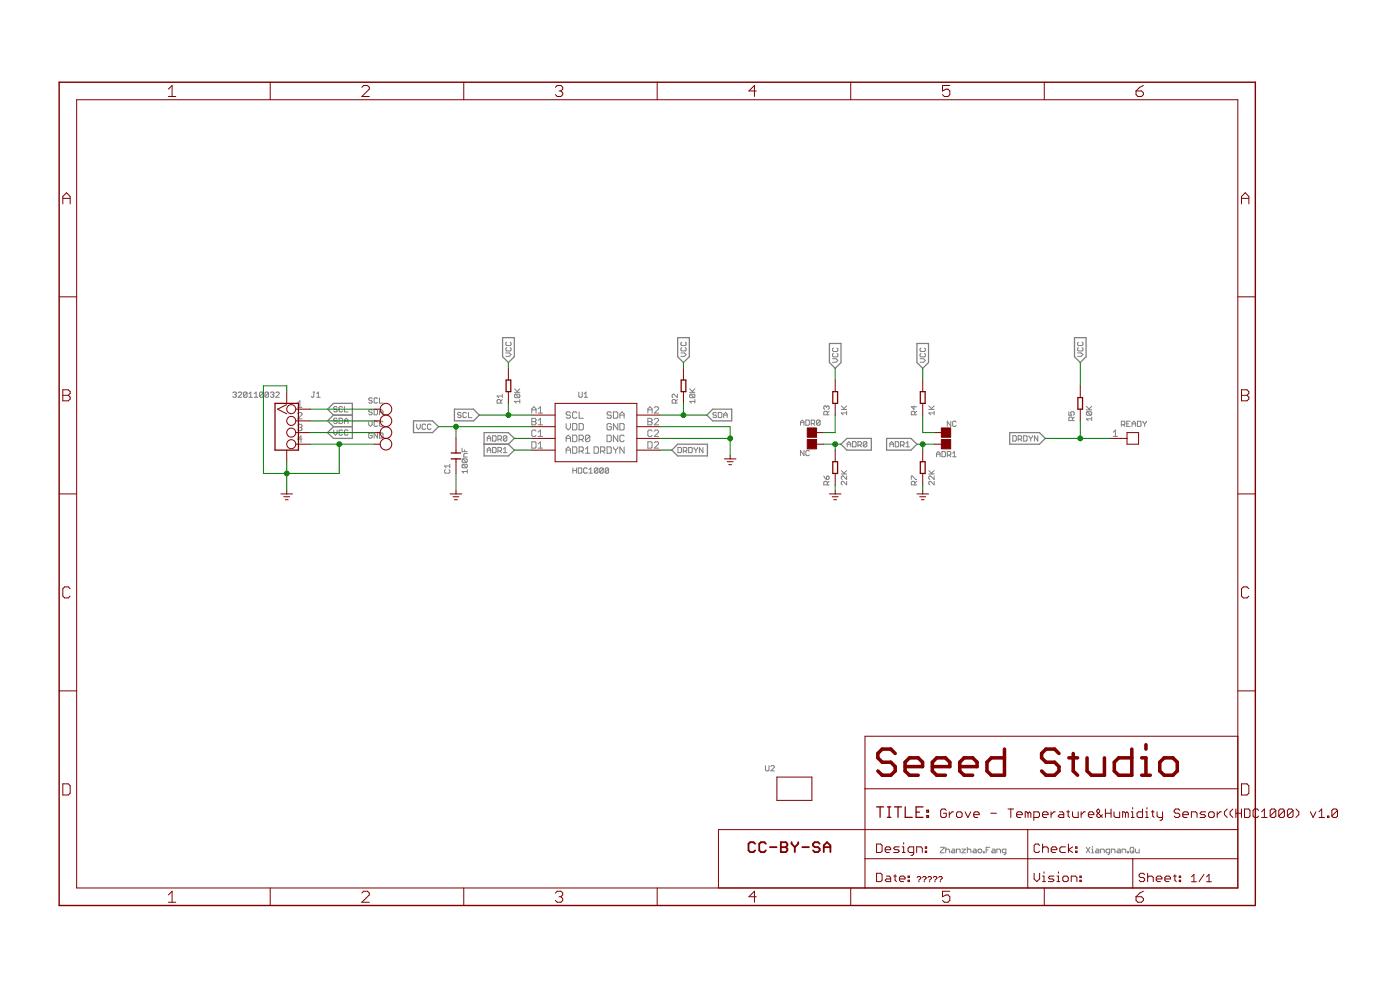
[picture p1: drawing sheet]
<svg xmlns="http://www.w3.org/2000/svg" width="210mm" height="148mm" viewBox="0 0 210 148" stroke-linecap="round" stroke-linejoin="round" font-family="sans-serif">
<g fill="none" stroke="#808080" stroke-width=".15">
<path d="M34.9 58.9l.1-.2h.3l.1 .2-.1 .2M35.2 59.1h.1M35.3 59.1l.1 .1-.1 .3h-.3l-.1-.1M35.7 58.9l.1-.2h.3l.1 .2v.1l-.5 .5h.5M37 58.9l-.1-.2h-.3l-.1 .2v.5M37 58.9v.5l-.1 .1h-.3l-.1-.1M37 58.9l-.5 .5M37.3 59.5h.5M37.3 59l.3-.3v.8M38.1 59.5h.6M38.1 59l.3-.3v.8M39.5 58.9l-.2-.2h-.2l-.2 .2v.5"/>
<path d="M39.5 58.9v.5l-.2 .1h-.2l-.2-.1M39.5 58.9l-.6 .5M40.3 58.9l-.2-.2h-.2l-.2 .2v.5M40.3 58.9v.5l-.2 .1h-.2l-.2-.1M40.3 58.9l-.6 .5M40.6 58.9l.1-.2h.2l.2 .2-.2 .2M40.8 59.1h.1M40.9 59.1l.2 .1-.2 .3h-.2l-.1-.1M41.4 58.9l.1-.2h.2l.2 .2v.1l-.5 .5h.5M46.9 58.7h.3M47.1 58.7v.7l-.2 .1-.2-.1M47.5 59.5h.5"/>
<path d="M47.5 59l.2-.3v.8M55.8 59.7l-.1-.1h-.3l-.1 .1 .1 .3h.3l.1 .3-.1 .1h-.3l-.1-.1M56.6 59.7l-.1-.1h-.3l-.1 .1v.6l.1 .1h.3l.1-.1M56.9 59.6v.8h.5M75.3 59.9l-.2 .2M75.3 59.3h-.8l.3 .3M75.3 59.1v.5M75.8 52.9h.6l.2 .2-.2 .3h-.6M76 52.1l-.2 .1v.3l.2 .1h.5l.1-.1v-.3l-.1-.1M76 51.3l-.2 .1v.2l.2 .2h.5l.1-.2v-.2l-.1-.1M77.2 58.8h.7M77.2 58.3l.5 .5"/>
<path d="M77.3 59.1h.5l.1 .1v.3l-.1 .1M77.3 59.1l-.1 .1v.3l.1 .1h.5M77.3 59.1l.5 .5M77.9 59.9v.5M77.9 58.3l-.4 .4M86.8 58.7v.7l.1 .1h.3l.1-.1v-.7M87.6 59.5h.5M87.6 59l.2-.3v.8M101.6 59.1v.5l-.6-.5-.2 .1v.3l.1 .1M101.6 59.9l-.3 .2M102.1 52.9h.5l.3 .2-.3 .3h-.5M102.2 52.1l-.1 .1v.3l.1 .1h.5l.2-.1v-.3l-.2-.1"/>
<path d="M102.2 51.3l-.1 .1v.2l.1 .2h.5l.2-.2v-.2l-.2-.1M103.4 58.8h.8M103.4 58.3l.5 .5M103.5 59.1l-.1 .1v.3l.1 .1h.6M103.5 59.1h.6l.1 .1v.3l-.1 .1M103.5 59.1l.6 .5M104.2 59.9v.5M104.2 58.3l-.4 .4M124.8 53.7h.5l.3 .3-.3 .3h-.5M125 52.9l-.2 .2v.2l.2 .2h.5l.1-.2v-.2l-.1-.2M125 52.1l-.2 .2v.2l.2 .2h.5l.1-.2v-.2l-.1-.2M137.9 53.7h.6l.2 .3-.2 .3h-.6"/>
<path d="M138.1 52.9l-.2 .2v.2l.2 .2h.5l.1-.2v-.2l-.1-.2M138.1 52.1l-.2 .2v.2l.2 .2h.5l.1-.2v-.2l-.1-.2M161.6 52.9h.5l.3 .2-.3 .3h-.5M161.7 52.1l-.1 .1v.3l.1 .1h.5l.2-.1v-.3l-.2-.1M161.7 51.3l-.1 .1v.2l.1 .2h.5l.2-.2v-.2l-.2-.1M44.6 62l.2-.2h.3l.2 .2v.1l-.7 .7h.7M44.6 60.4l.4-.4v1M44.6 61h.7M44.6 63.7l.2-.1h.3l.2 .1-.2 .3M45 64h.1M45.1 64l.2 .2-.2 .3h-.3l-.2-.1M45.3 65.8h-.7l.5-.5v1"/>
<path d="M50 64.4v.5l.3 .3 .2-.3v-.5M50.5 61l-.1-.1h-.2l-.2 .1 .2 .3h.2l.1 .3-.1 .1h-.2l-.2-.1M50.5 62.8l-.1-.1h-.2l-.2 .1 .2 .3h.2l.1 .1-.1 .3h-.2l-.2-.2M50.8 62.7h.4l.2 .1v.5l-.2 .2h-.4zM51.4 61l-.2-.1h-.2l-.2 .1v.6l.2 .1h.2l.2-.1M51.4 64.5l-.2-.1h-.2l-.2 .1v.6l.2 .1h.2l.2-.1M51.6 60.9v.8h.6M51.6 63.5v-.6l.3-.2 .3 .2v.6M51.6 63.1h.6M52.2 64.5l-.2-.1h-.2l-.2 .1v.6l.2 .1h.2l.2-.1M55.3 63.1v.5l.2 .3 .3-.3v-.5M55.8 61.5l-.1-.2h-.3l-.1 .3 .1 .1h.3l.1 .3-.1 .1h-.3l-.1-.1"/>
<path d="M55.8 65l-.1-.1h-.3l-.1 .1v.5l.1 .1h.3l.1-.1v-.3h-.3M56.1 61.3h.4l.1 .2v.5l-.1 .1h-.4zM56.6 63.2l-.1-.1h-.3l-.1 .1v.6l.1 .1h.3l.1-.1M56.6 64.9v.7l-.5-.7v.7M56.9 62.1v-.5l.2-.3 .3 .3v.5M56.9 64.9h.4l.1 .1v.5l-.1 .1h-.4zM56.9 61.7h.5M57.4 63.2l-.1-.1h-.3l-.1 .1v.6l.1 .1h.3l.1-.1M62.5 63.5v.6l.2 .2 .3-.2v-.6M63.8 63.7l-.1-.2h-.3l-.1 .2v.5l.1 .1h.3l.1-.1M64.6 63.7l-.1-.2h-.3l-.1 .2v.5l.1 .1h.3l.1-.1M66.8 70.4l-.1 .1v.3l.1 .1h.5l.1-.1v-.3l-.1-.1"/>
<path d="M67.4 69.6v.5M67.4 69.8h-.7l.2 .3M69.1 61.9l-.1-.1h-.3l-.1 .1 .1 .3h.3l.1 .1-.1 .3h-.3l-.1-.2M69.3 67.1v.6h.8M69.4 68.7h.5l.2 .2v.3l-.2 .1M69.4 69.6h.5l.2 .1v.3l-.2 .1M69.4 69.6l-.1 .1v.3l.1 .1h.5M69.4 68.7l-.1 .2v.3l.1 .1h.5M69.4 69.6l.5 .5M69.4 68.7l.5 .6M69.7 67.4v.3M69.9 61.9l-.1-.1h-.2l-.2 .1v.5l.2 .2h.2l.1-.2"/>
<path d="M70.1 70.6h-.8l.2 .3M70.1 70.4v.5M70.1 67.9h-.4l-.2 .2v.4h.6M70.2 61.8v.8h.5M73 65.7h.6M73 67.4h.6M73 66.1v-.5l.3-.3 .3 .3v.5M73 67.8v-.5l.3-.3 .3 .3v.5M73.9 65.3h.4l.1 .1v.5l-.1 .2h-.4zM73.9 67h.4l.1 .2v.5l-.1 .1h-.4zM74.7 67.6h.4l.1-.2v-.2l-.1-.2h-.4v.8M74.7 65.8h.4l.1-.1v-.3l-.1-.1h-.4v.8"/>
<path d="M74.9 65.8l.3 .3M74.9 67.6l.3 .2M75.1 60.4v-.4l-.2-.1h-.2l-.2 .1v.4h.8M75.5 67.8h.5M75.5 67.3l.2-.3v.8M76 65.4v.5l-.1 .2h-.3l-.1-.2M76 65.4l-.1-.1h-.3l-.1 .1v.5M76 65.4l-.5 .5M77.9 60.1h-.7l.2 .3M79.7 61.4h.7M79.7 62.7h.5l.2 .1-.2 .4 .2 .3-.2 .1h-.5zM79.7 61.9v-.6l.4-.4 .3 .4v.6"/>
<path d="M79.7 66.2h.5l.2 .1v.7l-.2 .1h-.5zM79.7 63.2h.5M80.4 64.6l-.2-.2h-.3l-.2 .2v.6l.2 .2h.3l.2-.2M80.7 61.9h.6M80.7 61.3l.3-.4v1M80.7 63l.3-.3v.9M80.7 64.7l.3-.3v1M80.7 66.5l.3-.3v.9M80.7 63.6h.6M80.7 65.4h.6M80.7 67.1h.6M84.9 63.5v.6l.3 .3 .3-.3v-.6"/>
<path d="M84.9 66.2v-.7l.3-.3 .3 .3v.7M84.9 67.9v-.6l.3-.3 .3 .3v.6M84.9 65.7h.6M84.9 67.4h.6M85.5 61.9l-.1-.2h-.4l-.1 .3 .1 .2h.4l.1 .1v.2l-.1 .2h-.4l-.1-.2M85.9 63.5h.4l.2 .1v.7l-.2 .1h-.4zM85.9 65.2h.4l.2 .2v.6l-.2 .2h-.4zM85.9 67h.4l.2 .1v.7l-.2 .1h-.4zM85.9 70.1v.8M85.9 70.5h.5M86.4 70.1v.8M86.5 61.9l-.2-.2h-.3l-.1 .2v.6l.1 .2h.3l.2-.2"/>
<path d="M86.7 70.1h.4l.1 .1v.6l-.1 .1h-.4zM86.8 61.7v1h.7M86.8 63.5h.5l.2 .1v.7l-.2 .1h-.5zM86.8 65.8h.5l.2-.1v-.3l-.2-.2h-.5v1M86.8 67.6h.5l.2-.2v-.3l-.2-.1h-.5v.9M87.1 65.8l.4 .4M87.1 67.6l.4 .3M87.8 67.9h.6M87.8 67.3l.3-.3v.9M88 70.2l-.1-.1h-.2l-.2 .1v.6l.2 .1h.2l.1-.1M88.3 70.9h.5M88.3 70.4l.3-.3v.8"/>
<path d="M88.4 65.4v.6l-.1 .2h-.4l-.1-.2M88.4 65.4l-.1-.2h-.4l-.1 .2v.6M88.4 65.4l-.6 .6M89.1 67h.5l.1 .1v.7l-.1 .1h-.5zM89.6 70.2l-.1-.1h-.2l-.2 .1v.6M89.6 70.2v.6l-.1 .1h-.2l-.2-.1M89.6 70.2l-.5 .6M90 67.6h.5l.2-.2v-.3l-.2-.1h-.5v.9M90.4 67.6l.3 .3M90.4 70.2l-.1-.1h-.2l-.2 .1v.6M90.4 70.2v.6l-.1 .1h-.2l-.2-.1M90.4 70.2l-.5 .6"/>
<path d="M91 65.2h.5l.2 .2v.6l-.2 .2h-.5zM91 67h.5l.2 .1v.7l-.2 .1h-.5zM91.2 70.2l-.1-.1h-.2l-.2 .1v.6M91.2 70.2v.6l-.1 .1h-.2l-.2-.1M91.2 70.2l-.5 .6M91.7 61.9l-.2-.2h-.3l-.2 .3 .2 .2h.3l.2 .3-.2 .2h-.3l-.2-.2M91.7 63.6l-.2-.1h-.3l-.2 .1v.7l.2 .1h.3l.2-.1v-.4h-.4M92 61.7h.5l.1 .2v.6l-.1 .2h-.5zM92 67v.1l.3 .3M92.3 67.4v.5M92.6 63.5v.9l-.6-.9v.9M92.6 65.2v1l-.6-1v1"/>
<path d="M92.6 67v.1l-.3 .3M92.9 62.2h.7M92.9 63.5h.5l.2 .1v.7l-.2 .1h-.5zM92.9 62.7v-.7l.4-.3 .3 .3v.7M93.6 65.4l-.2-.2h-.3l-.2 .2v.6l.2 .2h.3l.2-.2M93.6 67v.9l-.7-.9v.9M97.1 61.4h.7M97.1 62.7h.5l.2 .1-.2 .4 .2 .3-.2 .1h-.5zM97.1 63.2h.5M97.1 66.2h.5l.2 .1v.7l-.2 .1h-.5zM97.1 61.9v-.6l.4-.4 .3 .4v.6M97.8 64.6l-.2-.2h-.3l-.2 .2v.6l.2 .2h.3l.2-.2"/>
<path d="M98.1 61.1l.2-.2h.3l.1 .2v.2l-.6 .6h.6M98.1 62.8l.2-.1h.3l.1 .1v.2l-.6 .6h.6M98.1 64.6l.2-.2h.3l.1 .2v.1l-.6 .7h.6M98.1 66.3l.2-.1h.3l.1 .1v.2l-.6 .6h.6M101.3 60.4v-.4l-.1-.1h-.3l-.1 .1v.4h.8M101.6 67h.4l.2 .2v.5l-.2 .1h-.4zM102.4 67.6h.4l.2-.2v-.2l-.2-.2h-.4v.8M102.7 67.6l.3 .2M103.3 67h.4l.1 .2v.5l-.1 .1h-.4zM104.1 67l.2 .4M104.2 60.1h-.8l.3 .3M104.3 67.4v.4"/>
<path d="M104.6 67l-.3 .4M105.4 67v.8l-.5-.8v.8M107.4 61.9l-.1-.1h-.3l-.1 .3 .1 .1h.3l.1 .2-.1 .2h-.3l-.1-.2M107.7 61.8h.4l.1 .1v.5l-.1 .2h-.4zM108.5 62.2h.5M108.5 62.6v-.5l.3-.3 .2 .3v.5M120 63.7v-.5l.3-.3 .2 .3v.5M120 63.3h.5M120.5 67.5v.8l-.5-.8v.8M120.8 62.9h.4l.1 .2v.5l-.1 .1h-.4zM121.3 67.6l-.1-.1h-.3l-.1 .1v.5l.1 .2h.3l.1-.2M121.6 63.5h.4l.2-.2v-.2l-.2-.2h-.4v.8"/>
<path d="M121.9 63.5l.3 .2M123 63.1v.5l-.2 .1h-.2l-.2-.1M123 63.1l-.2-.2h-.2l-.2 .2v.5M123 63.1l-.6 .5M123.5 71.3l.4 .5M123.9 71.4l.3-.1 .1 .1v.3l-.1 .1h-.3zM123.9 60.9l-.1-.1-.3 .1v.3l.2 .1M123.9 60.9l.1-.1 .3 .1v.3l-.1 .1M123.9 60.9v.2M124 72.6v-.4l-.1-.1h-.2l-.2 .1v.4h.8M124 62.1v-.4l-.1-.1h-.2l-.2 .1v.4h.8M124.3 61.6l-.3 .3"/>
<path d="M124.3 72.1l-.3 .3M126.1 61.3h.8M126.1 60.8l.6 .5M126.1 71h.8M126.1 70.5l.6 .5M126.9 61.9h-.8l.3 .2M126.9 61.6v.5M126.9 71.3v.5l-.5-.5-.3 .1v.3l.2 .1M126.9 72.1v.5l-.5-.5-.3 .1v.3l.2 .1M126.9 60.8l-.4 .4M126.9 70.5l-.4 .4M127 67v-.6l.3-.2 .3 .2v.6"/>
<path d="M127 66.5h.6M127.8 66.2h.4l.2 .1v.5l-.2 .2h-.4zM128.6 66.7h.4l.2-.2v-.2l-.2-.1h-.4v.8M128.9 66.7l.3 .3M130 66.3l-.2-.1h-.2l-.2 .1v.5M130 66.3v.5l-.2 .2h-.2l-.2-.2M130 66.3l-.6 .5M133.4 67v-.6l.3-.2 .2 .2v.6M133.4 66.5h.5M134.2 66.2h.4l.1 .1v.5l-.1 .2h-.4zM135 66.7h.4l.2-.2v-.2l-.2-.1h-.4v.8M135.3 66.7l.3 .3"/>
<path d="M135.8 67h.6M135.8 66.4l.3-.2v.8M136.6 71.8v-.5h.2l.5 .5h.1M137 60.8v.5l-.4-.4h.8M137.2 72.6v-.4l-.2-.1h-.2l-.2 .1v.4h.8M137.2 62.1v-.4l-.2-.1h-.2l-.2 .1v.4h.8M137.4 61.6l-.2 .3M137.4 72.1l-.2 .3M139.3 61.3h.8M139.3 60.8l.5 .5M139.3 71h.8M139.3 70.5l.5 .5"/>
<path d="M140.1 61.9h-.8l.2 .2M140.1 61.6v.5M140.1 71.3v.5l-.6-.5-.2 .1v.3l.1 .1M140.1 72.1v.5l-.6-.5-.2 .1v.3l.1 .1M140.1 60.8l-.4 .4M140.1 70.5l-.4 .4M140.4 68.4v-.5l.3-.3 .2 .3v.5M140.4 68.1h.5M141.2 67.6h.4l.2 .2v.5l-.2 .1h-.4zM142 68.2h.4l.2-.1v-.3l-.2-.2h-.4v.8M142.3 68.2l.3 .2M142.6 63.1v.8l-.6-.8v.8"/>
<path d="M142.8 68.4h.6M142.8 67.9l.3-.3v.8M143.4 63.2l-.2-.1h-.2l-.2 .1v.6l.2 .1h.2l.2-.1M151.8 65.3h.5l.1 .1v.5l-.1 .2h-.5zM152.7 65.8h.4l.1-.1v-.3l-.1-.1h-.4v.8M152.9 65.8l.3 .3M153.5 65.3h.4l.1 .1v.5l-.1 .2h-.4zM154.3 65.3v.1l.2 .3M154.5 65.7v.4M154.8 65.3v.1l-.3 .3M155.6 65.3v.8l-.5-.8v.8M160.3 61.7v.5h.4l-.2-.2 .2-.3h.2l.2 .1v.3l-.2 .1"/>
<path d="M160.8 63v-.4l-.1-.1h-.3l-.1 .1v.4h.8M161.1 62.5l-.3 .3M162.9 61.4h.8M162.9 60.9l.5 .5M163 61.7h.5l.2 .1v.3l-.2 .1M163 61.7l-.1 .1v.3l.1 .1h.5M163 61.7l.5 .5M163.7 62.8h-.8l.3 .2M163.7 62.5v.5M163.7 60.9l-.4 .4M166.9 65.4h.7M166.9 64.7l.3-.3v1"/>
<path d="M168.1 63.6h.4l.2-.1v-.3l-.2-.1h-.4v.8M168.4 63.6l.3 .3M168.9 63.5h.3M169.5 63.1h-.6v.8h.6M169.7 63.9v-.5l.3-.3 .3 .3v.5M169.7 63.5h.6M170.5 63.1h.4l.2 .1v.6l-.2 .1h-.4zM171.4 63.1l.2 .4M171.6 63.5v.4M171.9 63.1l-.3 .4M114.8 114.7v.7l.1 .1h.3l.1-.1v-.7M115.6 114.8l.1-.1h.3l.1 .1v.2l-.5 .5h.5"/>
<path d="M141 126.9h.5v.2l-.5 .5v.2h.5M141.8 126.9v.9M141.8 127.3l.1-.1h.3l.1 .1v.5M142.7 127.2h.3l.2 .1v.5h-.5l-.1-.2 .1-.1h.5M143.4 127.8v-.6h.4l.2 .1v.5M144.2 127.2h.6l-.6 .6h.6M145 127.3l.2-.1h.2l.2 .1v.5M145 126.9v.9M146 127.2h.2l.2 .1v.5h-.4l-.2-.2 .2-.1h.4M146.8 127.2h.2l.2 .1v.3l-.2 .2h-.2l-.2-.2v-.3zM147.4 127.6h.2v.2h-.2zM147.8 127.3h.3"/>
<path d="M148.4 126.9h-.6v.9M148.8 127.2h.3l.1 .1v.5h-.4l-.1-.2 .1-.1h.4M149.5 127.8v-.6h.4l.1 .1v.5M150.8 127.8h-.4l-.1-.2v-.3l.1-.1h.4v.7l-.3 .1M162.9 126.9l.5 .9M163.4 126.9l-.5 .9M163.7 127.8h.3M163.7 127.2h.1v.6M163.8 126.8v.1M164.3 127.2h.3l.2 .1v.5h-.5l-.1-.2 .1-.1h.5M165 127.8v-.6h.4l.2 .1v.5M166.4 127.8h-.4l-.2-.2v-.3l.2-.1h.4v.7l-.3 .1"/>
<path d="M166.6 127.8v-.6h.4l.2 .1v.5M167.6 127.2h.3l.1 .1v.5h-.4l-.2-.2 .2-.1h.4M168.2 127.8v-.6h.5l.1 .1v.5M169 127.6h.2v.2h-.2zM169.4 127.1l.2-.2h.3l.1 .2v.5l-.1 .2h-.3l-.2-.2zM169.7 127.5l.3 .3M170.2 127.2v.4l.2 .2h.4v-.6"/>
</g>
<g fill="none" stroke="#808080" stroke-width=".19">
<path d="M75.4 50.6h1.7v2.8l-.9 .9-.8-.9zM101.6 50.6h1.8v2.8l-.9 .9-.9-.9zM124.4 51.5h1.7v2.8l-.9 .9-.8-.9zM137.5 51.5h1.7v2.8l-.9 .9-.8-.9zM161.1 50.6h1.7v2.8l-.8 .9-.9-.9zM50 62.2l-.9-.9 .9-.9h2.8v5.3h-2.8l-.9-.9 .9-.9M50 62.2h2.8M50 62.2l-.9 .9 .9 .8M50 63.9h2.8M62 63.1h2.9l.8 .8-.8 .9h-2.9zM68.1 61.3h2.9l.9 .9-.9 .9h-2.9zM72.6 64.8h3.6l.9 .9-.9 .8 .9 .9-.9 .9h-3.6z"/>
<path d="M72.6 66.5h3.6M101.6 66.5h4.5v1.8h-4.5l-.9-.9zM106.8 61.3h2.9v1.8h-2.9l-.8-.9zM126.1 66.5l.9-.8h3.6v1.7h-3.6zM132.9 65.7h3.7l.9 .8-.9 .9h-3.7zM151.4 64.8h4.5l.8 .9-.8 .8h-4.5z"/>
</g>
<g fill="none" stroke="#800000" stroke-width=".15">
<path d="M11.5 14.9h174.1v118.1h-174.1zM25.3 13.4l.5-.6v1.7M25.3 14.5h1.1M40.5 12.3v2.6M54.3 13.1l.2-.3h.6l.3 .3v.3l-1.1 1.1h1.1M69.5 12.3v2.6M83.3 13.1l.2-.3h.6l.3 .3v.3l-.3 .2M83.8 13.6h.3M84.1 13.6l.3 .3v.3l-.3 .3h-.6l-.2-.3M98.5 12.3v2.6M113.4 13.6h-1.1l.8-.8v1.7M127.6 12.3v2.6"/>
<path d="M142.4 12.8h-1.1v.8l.6-.2h.2l.3 .2v.6l-.3 .3h-.5l-.3-.3M156.6 12.3v2.6M170.3 13.6h.9l.2 .3v.3l-.2 .3h-.6l-.3-.3zM171.4 12.8l-.5 .3-.6 .5M9.4 30.5v-1.1l.6-.5 .5 .5v1.1M9.4 29.7h1.1M186.1 29.7h1.1M186.1 30.5v-1.1l.6-.5 .5 .5v1.1M8.9 44.5h2.6M9.4 58.4h.8l.3 .3v.2l-.3 .3 .3 .3v.3l-.3 .2h-.8zM9.4 59.2h.8M43 58.7v1.7"/>
<path d="M76.2 55.2v1.7M76.2 58.7v1.7M102.5 55.2v1.7M102.5 58.7v1.7M125.2 56.9v1.8M138.3 56.9v1.8M162 57.8v1.8M185.6 44.5h2.6M186.1 58.4h.9l.2 .3v.2l-.2 .3 .2 .3v.3l-.2 .2h-.9zM186.1 59.2h.9M8.9 74h2.6M42.1 74h1.8"/>
<path d="M42.5 74.4h.9M42.8 74.9h.4M43 60.6l-1.4 .7 1.4 .7M43 67.4v1.8M43 73.6v.4M44.3 61.3h2.2M44.3 63.1h2.2M44.3 64.8h2.2M44.3 66.5h2.2M56.1 61.3h.9M56.1 63.1h.9M56.1 64.8h.9"/>
<path d="M56.1 66.5h.9M67.5 74h1.7M67.9 74.4h.9M68.1 74.9h.5M68.4 65.7v2.2M68.4 68.7v2.2M68.4 73.6v.4M79.7 62.2h3.5M79.7 63.9h3.5M79.7 65.7h3.5M79.7 67.4h3.5M83.2 60.4h12.3v8.8h-12.3z"/>
<path d="M95.5 62.2h3.5M95.5 63.9h3.5M95.5 65.7h3.5M95.5 67.4h3.5M108.6 68.7h1.7M109 69.2h.9M109.3 69.6h.4M109.5 68.3v.4M121.7 64.8h1.8M121.7 66.5h1.8M124.4 74h1.7M124.8 74.4h.9"/>
<path d="M125 74.9h.4M125.2 60.4v1.8M125.2 67.4v1.8M125.2 70.9v1.8M125.2 73.6v.4M137.5 74h1.7M137.9 74.4h.9M138.1 74.9h.5M138.3 60.4v1.8M138.3 67.4v1.8M138.3 70.9v1.8M138.3 73.6v.4"/>
<path d="M140.1 64.8h1.7M140.1 66.5h1.7M162 61.3v1.8M166.3 65.7h2.7M169 64.8h1.7v1.7h-1.7zM185.6 74h2.6M10.5 88.2l-.3-.3h-.5l-.3 .3v1.1l.3 .3h.5l.3-.3M187.2 88.2l-.2-.3h-.6l-.3 .3v1.1l.3 .3h.6l.2-.3M8.9 103.5h2.6M9.4 117.4h.8l.3 .3v1.1l-.3 .3h-.8zM116.5 116.4h5.2v3.5h-5.2zM129.7 118.2h55.9"/>
<path d="M185.6 110.3h-55.9v22.7M185.6 103.5h2.6M186.1 117.4h.9l.2 .3v1.1l-.2 .3h-.9zM25.3 134.1l.5-.6v1.7M25.3 135.2h1.1M40.5 133v2.7M54.3 133.8l.2-.3h.6l.3 .3v.3l-1.1 1.1h1.1M69.5 133v2.7M83.3 133.8l.2-.3h.6l.3 .3v.3l-.3 .2M83.8 134.3h.3M84.1 134.3l.3 .3v.3l-.3 .3h-.6l-.2-.3M98.5 133v2.7"/>
<path d="M113.4 134.3h-1.1l.8-.8v1.7M127.6 133v2.7M129.6 124.3h-21.9v8.7M129.7 128.7h55.9M129.7 124.3h55.9M131.4 130.8h.6l.2 .2v.9l-.2 .2h-.6zM131.4 126.4h.6l.2 .3v.8l-.2 .2h-.6zM132.7 127.3h.8v-.2l-.2-.2h-.4l-.2 .2v.4l.2 .2h.4M132.9 131.3h.4l.2 .2v.6h-.6l-.2-.2 .2-.2h.6M134 131.3h.4M134.2 131v.9l.2 .2M134.8 126.9h-.6l-.2 .2 .2 .2h.4l.2 .2-.2 .2h-.6"/>
<path d="M134.9 131.7h.8v-.2l-.2-.2h-.4l-.2 .2v.4l.2 .2h.4M135.3 127.7h.4M135.3 126.9h.2v.8M135.5 126.2v.2M136.1 131.3h.3v.2h-.3zM136.1 131.9h.3v.2h-.3zM137 127.7h-.6l-.3-.2v-.4l.3-.2h.6v1l-.2 .2h-.2M137.4 127.7v-.8h.7l.2 .2v.6M137.5 131.5l.1-.2h.3l.1 .2-.2 .3M137.8 132v.1M138.3 131.5l.2-.2h.2l.2 .2-.3 .3M138.6 132v.1"/>
<path d="M138.7 127.5h.2v.2h-.2zM138.7 126.9h.2v.2h-.2zM139.1 131.5l.2-.2h.2l.2 .2-.3 .3M139.4 132v.1M139.9 131.5l.2-.2h.2l.2 .2-.3 .3M140.2 132v.1M140.7 131.5l.2-.2h.2l.2 .2-.3 .3M141 132v.1M141.9 121.4l-.2-.2h-.5l-.2 .2v.9l.2 .2h.5l.2-.2v-.5h-.4M142.3 121.6v.9M142.4 133.5h-1.1v.8l.6-.2h.2l.3 .2v.6l-.3 .3h-.5l-.3-.3M143 121.6h-.3l-.4 .4"/>
<path d="M143.4 121.8l.2-.2h.4l.3 .2v.5l-.3 .2h-.4l-.2-.2zM144.7 121.6l.4 .9 .4-.9M146 122h.8v-.2l-.2-.2h-.4l-.2 .2v.5l.2 .2h.4M148.5 121.8h.9M151.1 121.2h.9M151.6 121.2v1.3M152.4 122h.9v-.2l-.2-.2h-.5l-.2 .2v.5l.2 .2h.5M154.1 124.3v8.7M154.1 121.8l-.2-.2h-.2v.9M154.1 121.8v.7M154.1 121.8l.2-.2 .3 .2v.7M155 122.5h.6l.3-.2v-.5l-.3-.2h-.6v1.3"/>
<path d="M155 130.8v.9l.4 .4 .5-.4v-.9M155.9 126.7l-.2-.3h-.4l-.3 .3v.8l.3 .2h.4l.2-.2M156.3 122h.8v-.2l-.2-.2h-.4l-.2 .2v.5l.2 .2h.4M156.3 132.1h.4M156.3 131.3h.2v.8M156.3 127.1l.2-.2h.5l.2 .2v.6M156.3 126.4v1.3M156.5 130.6v.2M156.6 133v2.7M157.6 121.6v.9M157.6 127.3h.9v-.2l-.3-.2h-.4l-.2 .2v.4l.2 .2h.4M158 131.3h-.6l-.2 .2 .2 .2h.4l.2 .2-.2 .2h-.6"/>
<path d="M158.2 121.6h-.2l-.4 .4M158.5 132.1h.4M158.5 131.3h.2v.8M158.7 130.6v.2M158.9 121.6h.4l.2 .2v.7h-.6l-.3-.2 .3-.3h.6M159.5 131.3h.5l.2 .2v.4l-.2 .2h-.5l-.2-.2v-.4zM159.7 126.9h-.6l-.2 .2v.4l.2 .2h.6M159.9 121.6h.5M160.1 121.4v.9l.3 .2M160.2 126.4v1.3M160.6 132.1v-.8h.6l.3 .2v.6M160.8 121.6v.7l.2 .2h.6v-.9"/>
<path d="M160.8 126.9l-.6 .4 .6 .4M161.3 127.5h.2v.2h-.2zM161.3 126.9h.2v.2h-.2zM161.9 131.3h.2v.2h-.2zM161.9 131.9h.2v.2h-.2zM162.1 121.6v.9M162.7 121.6h-.2l-.4 .4M163.2 122h.8v-.2l-.2-.2h-.4l-.2 .2v.5l.2 .2h.4M165.3 122l-.4 .5h-.2l-.3-.2v-.3l.5-.4v-.2l-.2-.2-.3 .2v.2l.9 .9M165.7 121.8h.9M165.7 121.2v1.3M166.6 121.2v1.3"/>
<path d="M167 121.6v.7l.2 .2h.7v-.9M168.7 121.8l-.2-.2h-.2v.9M168.7 121.8v.7M168.7 121.8l.3-.2 .2 .2v.7M169.6 121.6h.2v.9M169.6 122.5h.4M169.8 121v.2M169.8 128.7v4.3M170.3 134.3h.9l.2 .3v.3l-.2 .3h-.6l-.3-.3zM171.3 121.2v1.3h-.6l-.2-.2v-.5l.2-.2h.6M171.4 133.5l-.5 .3-.6 .5M171.6 131l-.2-.2h-.4l-.2 .2v.3l.2 .2h.4l.2 .2v.2l-.2 .2h-.4l-.2-.2"/>
<path d="M171.8 122.5h.4M171.8 121.6h.2v.9M172 121v.2M172.1 130.8v1.3M172.1 131.5l.2-.2h.4l.2 .2v.6M172.6 121.6h.4M172.8 121.4v.9l.2 .2M173.4 131.7h.8v-.2l-.2-.2h-.4l-.2 .2v.4l.2 .2h.4M173.5 121.6v.7l.2 .2h.6M174.3 121.6v1.1l-.2 .2h-.2M174.6 131.7h.9v-.2l-.2-.2h-.4l-.3 .2v.4l.3 .2h.4M175.9 131.3h.5"/>
<path d="M176.1 131v.9l.3 .2M176.8 131.3h.2v.2h-.2zM176.8 131.9h.2v.2h-.2zM176.9 121.4l-.2-.2h-.4l-.3 .2v.2l.3 .2h.4l.2 .2v.3l-.2 .2h-.4l-.3-.2M177.3 122h.9v-.2l-.2-.2h-.5l-.2 .2v.5l.2 .2h.5M178.6 122.5v-.9h.7l.2 .2v.7M178.6 132.1h.8M178.6 131.4l.4-.4v1.1M180.5 131l-.7 1.1M180.8 121.6h-.7l-.2 .2 .2 .2h.5l.2 .3-.2 .2h-.7M180.9 132.1h.7M180.9 131.4l.4-.4v1.1"/>
<path d="M181.2 121.8l.2-.2h.4l.3 .2v.5l-.3 .2h-.4l-.2-.2zM182.5 121.6v.9M183.1 121.6h-.2l-.4 .4M184 121.2l-.4 .4v.4l.4 .5M184.8 121.2l-.4 .4v.4l.4 .5M185.3 121.8h.8M185.3 121.2v1.3M186.1 121.2v1.3M186.6 121.2h.6l.2 .2v.9l-.2 .2h-.6zM188.7 121.4l-.2-.2h-.4l-.2 .2v.9l.2 .2h.4l.2-.2M189.2 122.5h.8M189.2 121.6l.4-.4v1.3"/>
<path d="M191.3 121.4l-.2-.2h-.5l-.2 .2v.9M191.3 121.4v.9l-.2 .2h-.5l-.2-.2M191.3 121.4l-.9 .9M192.6 121.4l-.2-.2h-.5l-.2 .2v.9M192.6 121.4v.9l-.2 .2h-.5l-.2-.2M192.6 121.4l-.9 .9M193.9 121.4v.9l-.2 .2h-.5l-.2-.2M193.9 121.4l-.2-.2h-.5l-.2 .2v.9M193.9 121.4l-.9 .9M194.3 121.2l.4 .4v.4l-.4 .5M196.5 121.6l.4 .9 .4-.9M197.8 122.5h.8"/>
<path d="M197.8 121.6l.4-.4v1.3M199 122.3h.2v.2h-.2zM200.5 121.4l-.2-.2h-.4l-.2 .2v.9M200.5 121.4v.9l-.2 .2h-.4l-.2-.2M200.5 121.4l-.8 .9"/>
<circle cx="43.7" cy="66.5" r=".68"/>
<circle cx="43.7" cy="61.3" r=".68"/>
<circle cx="43.7" cy="63.1" r=".68"/>
<circle cx="43.7" cy="64.8" r=".68"/>
<circle cx="57.9" cy="66.5" r=".87"/>
<circle cx="57.9" cy="61.3" r=".87"/>
<circle cx="57.9" cy="63.1" r=".87"/>
<circle cx="57.9" cy="64.8" r=".87"/>
</g>
<g fill="none" stroke="#800000" stroke-width=".53">
<path d="M134.2 112.9l-.6-.7h-1.3l-.7 .7v.6l.7 .7h1.3l.6 .7v.6l-.6 .6h-1.3l-.7-.6M135.7 114.9h2.6v-.7l-.6-.7h-1.3l-.7 .7v1.3l.7 .6h1.3M139.8 114.9h2.6v-.7l-.6-.7h-1.4l-.6 .7v1.3l.6 .6h1.4M143.9 114.9h2.6v-.7l-.7-.7h-1.3l-.6 .7v1.3l.6 .6h1.3M150.6 112.2v3.9h-2l-.6-.6v-1.3l.6-.7h2M158.8 112.9l-.7-.7h-1.3l-.6 .7v.6l.6 .7h1.3l.7 .7v.6l-.7 .6h-1.3l-.6-.6M160.3 113.5h1.3M160.9 112.9v2.6l.7 .6M163 113.5v2l.6 .6h2v-2.6M169.7 112.2v3.9h-2l-.6-.6v-1.3l.6-.7h2M171.2 116.1h1.3M171.2 113.5h.6v2.6"/>
<path d="M171.8 111.6v.6M173.9 114.2l.6-.7h1.4l.6 .7v1.3l-.6 .6h-1.4l-.6-.6z"/>
</g>
<g fill="none" stroke="#800000" stroke-width=".19">
<path d="M75.9 56.9h.7v1.8h-.7zM102.1 56.9h.7v1.8h-.7zM124.9 58.7h.7v1.7h-.7zM138 58.7h.7v1.7h-.7zM161.6 59.6h.7v1.7h-.7zM41.2 60.4h3.5v7h-3.5zM67.6 68.7h1.5M67.6 67.9h1.5M124.9 69.2h.7v1.7h-.7zM138 69.2h.7v1.7h-.7zM131.4 120.9h1.1M132 120.9v1.5"/>
<path d="M133.1 120.9h.5M133.1 122.4h.5M133.3 120.9v1.5M134.1 120.9h1.1M134.6 120.9v1.5M135.7 120.9v1.5h1.1M137.4 121.7h.5M138.4 120.9h-1v1.5h1M139 122.2h.2v.2h-.2zM139 121.4h.2v.3h-.2z"/>
</g>
<path d="M8.9 12.3h179.3v123.4h-179.3z" fill="none" stroke="#800000" stroke-width=".21"/>
<path d="M113.2 126.4l-.2-.2h-.5l-.3 .2v1l.3 .3h.5l.2-.3M114.8 126.4l-.2-.2h-.5l-.3 .2v1l.3 .3h.5l.2-.3M115.4 126.9h1M117.1 126.2h.7l.2 .2v.3l-.2 .2 .2 .2v.3l-.2 .3h-.7zM117.1 126.9h.7M118.7 126.2v.2l.5 .5M119.2 126.9v.8M119.7 126.2v.2l-.5 .5M120.3 126.9h1M122.9 126.4l-.3-.2h-.4l-.3 .2v.3l.3 .2h.4l.3 .2v.3l-.3 .3h-.4l-.3-.3M123.5 126.9h1M123.5 127.7v-1l.5-.5 .5 .5v1" fill="none" stroke="#800000" stroke-width=".28"/>
<g fill="#800000" stroke="#800000" stroke-width=".15">
<path d="M121 64.1h1.4v1.4h-1.4z"/>
<path d="M121 65.8h1.4v1.4h-1.4z"/>
<path d="M141.1 65.8h1.4v1.4h-1.4z"/>
<path d="M141.1 64.1h1.4v1.4h-1.4z"/>
</g>
<g fill="none" stroke="#008000" stroke-width=".15">
<path d="M43 58.7v-.9h-3.5v13.1h11.4v-4.4M76.2 54.3v.9M102.5 54.3v.9M125.2 55.2v1.7M138.3 55.2v1.7M162 54.3v3.5M43 69.2v4.4M46.5 66.5h9.6M46.5 61.3h9.6M46.5 63.1h9.6M46.5 64.8h9.6M65.7 63.9h14"/>
<path d="M68.4 63.9v1.8M68.4 70.9v2.7M71.9 62.2h7.8M76.2 60.4v1.8M77.1 65.7h2.6M77.1 67.4h2.6M99 65.7h10.5M99 67.4h1.7M99 62.2h7M99 63.9h10.5v4.4M102.5 60.4v1.8M123.5 66.5h2.6"/>
<path d="M125.2 62.2v2.6h-1.7M125.2 66.5v.9M125.2 72.7v.9M137.5 66.5h2.6M138.3 62.2v2.6h1.8M138.3 66.5v.9M138.3 72.7v.9M156.7 65.7h9.6M162 63.1v2.6"/>
</g>
<g fill="#008000" stroke="#008000" stroke-width=".15">
<circle cx="125.2" cy="66.5" r=".36"/>
<circle cx="138.3" cy="66.5" r=".36"/>
<circle cx="76.2" cy="62.2" r=".36"/>
<circle cx="102.5" cy="62.2" r=".36"/>
<circle cx="68.4" cy="63.9" r=".36"/>
<circle cx="109.5" cy="65.7" r=".36"/>
<circle cx="43" cy="70.9" r=".36"/>
<circle cx="50.9" cy="66.5" r=".36"/>
<circle cx="162" cy="65.7" r=".36"/>
</g>
</svg>
